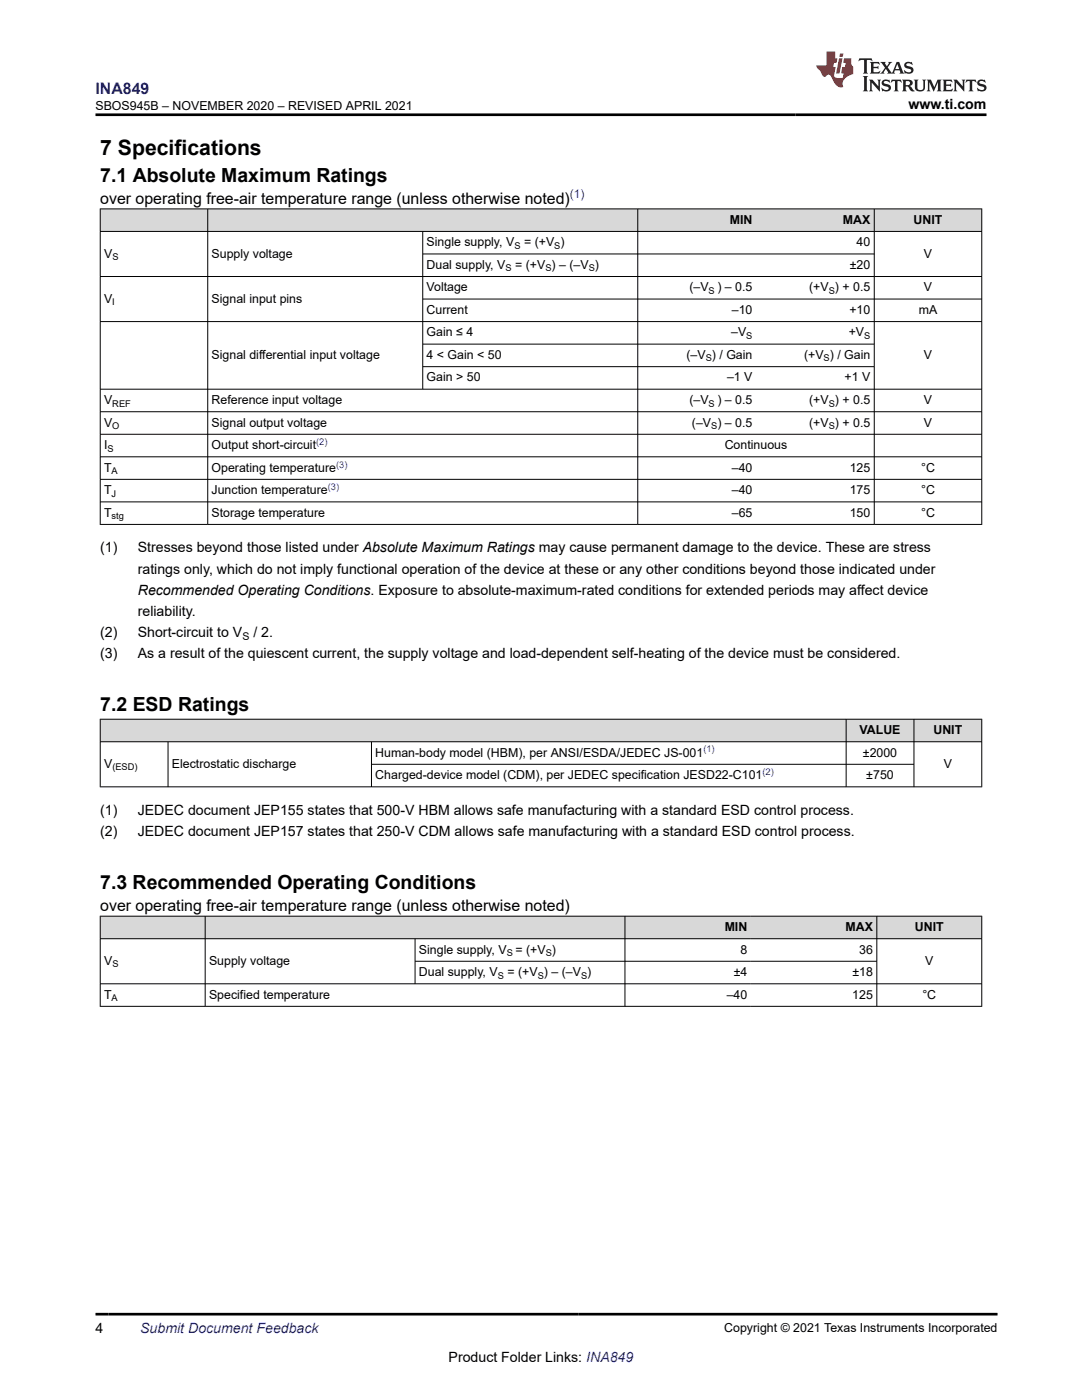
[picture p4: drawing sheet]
<svg xmlns="http://www.w3.org/2000/svg" width="216mm" height="279mm" viewBox="0 0 216 279" stroke-linecap="round" stroke-linejoin="round" font-family="sans-serif">
<defs><g id="words">
<text font-size="4.2" x="20" y="30.9">7 Specifications</text>
<g font-size="3.9">
<text x="20" y="36.3">7.1 Absolute Maximum Ratings</text>
<text x="20" y="142">7.2 ESD Ratings</text>
<text x="20" y="177.4">7.3 Recommended Operating Conditions</text>
</g>
<text font-size="3.2" fill="#00f" x="19.1" y="18.7">INA849</text>
<g font-size="3.2">
<text x="20" y="40.6">over operating free-air temperature range (unless otherwise noted)</text>
<text x="20" y="181.8">over operating free-air temperature range (unless otherwise noted)</text>
</g>
<g font-size="2.8">
<text x="181.3" y="21.8">www.ti.com</text>
<text x="20" y="110.2">(1)</text>
<text x="27.5" y="110.2">Stresses beyond those listed under Absolute Maximum Ratings may cause permanent damage to the device. These are stress</text>
<text x="27.5" y="118.7">Recommended Operating Conditions. Exposure to absolute-maximum-rated conditions for extended periods may affect device</text>
<text x="27.5" y="114.5">ratings only, which do not imply functional operation of the device at these or any other conditions beyond those indicated under</text>
<text x="27.5" y="122.9">reliability.</text>
<text x="20" y="131.4">(3)</text>
<text x="20" y="127.2">(2)</text>
<text x="27.5" y="131.4">As a result of the quiescent current, the supply voltage and load-dependent self-heating of the device must be considered.</text>
<text x="27.5" y="127.2">Short-circuit to V</text>
<text x="50.6" y="127.2">/ 2.</text>
<text x="20" y="162.6">(1)</text>
<text x="20" y="166.8">(2)</text>
<text x="27.5" y="162.6">JEDEC document JEP155 states that 500-V HBM allows safe manufacturing with a standard ESD control process.</text>
<text x="27.5" y="166.8">JEDEC document JEP157 states that 250-V CDM allows safe manufacturing with a standard ESD control process.</text>
<text x="19" y="266.1">4</text>
<text x="89.5" y="271.7">Product Folder Links: INA849</text>
</g>
<text font-size="2.8" fill="#00f" x="28" y="266.1">Submit Document Feedback</text>
<g font-size="2.5">
<text x="19" y="21.9">SBOS945B – NOVEMBER 2020 – REVISED APRIL 2021</text>
<text x="145.6" y="44.6">MIN</text>
<text x="168.2" y="44.6">MAX</text>
<text x="182.3" y="44.6">UNIT</text>
<text x="20.8" y="51.4">V</text>
<text x="42.2" y="51.4">Supply voltage</text>
<text x="85.1" y="49.1">Single supply, V</text>
<text x="85.1" y="53.6">Dual supply, V</text>
<text x="102.8" y="53.6">= (+V ) – (–V )</text>
<text x="104.6" y="49.1">= (+V )</text>
<text x="169.6" y="53.6">±20</text>
<text x="170.9" y="49.1">40</text>
<text x="184.4" y="51.4">V</text>
<text x="85.1" y="58.1">Voltage</text>
<text x="137.6" y="58.1">(–V</text>
<text x="143.1" y="58.1">) – 0.5</text>
<text x="161.5" y="58.1">(+V ) + 0.5</text>
<text x="184.4" y="58.1">V</text>
<text x="20.8" y="60.4">V</text>
<text x="42.2" y="60.4">Signal input pins</text>
<text x="85.1" y="62.6">Current</text>
<text x="146" y="62.6">–10</text>
<text x="169.5" y="62.6">+10</text>
<text x="183.3" y="62.6">mA</text>
<text x="42.2" y="71.6">Signal differential input voltage</text>
<text x="85.1" y="71.6">4 &lt; Gain &lt; 50</text>
<text x="85.1" y="67.1">Gain ≤ 4</text>
<text x="137" y="71.6">(–V ) / Gain</text>
<text x="145.9" y="67.1">–V</text>
<text x="160.4" y="71.6">(+V ) / Gain</text>
<text x="169.4" y="67.1">+V</text>
<text x="184.4" y="71.6">V</text>
<text x="85.1" y="76.1">Gain &gt; 50</text>
<text x="145.1" y="76.1">–1 V</text>
<text x="168.5" y="76.1">+1 V</text>
<text x="20.8" y="80.6">V</text>
<text x="42.2" y="80.6">Reference input voltage</text>
<text x="137.6" y="80.6">(–V</text>
<text x="143.1" y="80.6">) – 0.5</text>
<text x="161.5" y="80.6">(+V ) + 0.5</text>
<text x="184.4" y="80.6">V</text>
<text x="20.8" y="85.1">V</text>
<text x="20.8" y="89.6">I</text>
<text x="42.2" y="85.1">Signal output voltage</text>
<text x="42.2" y="89.6">Output short-circuit</text>
<text x="138.1" y="85.1">(–V ) – 0.5</text>
<text x="144.6" y="89.6">Continuous</text>
<text x="161.5" y="85.1">(+V ) + 0.5</text>
<text x="184.4" y="85.1">V</text>
<text x="20.8" y="94.1">T</text>
<text x="42.2" y="94.1">Operating temperature</text>
<text x="146" y="94.1">–40</text>
<text x="169.6" y="94.1">125</text>
<text x="183.8" y="94.1">°C</text>
<text x="20.8" y="98.6">T</text>
<text x="42.2" y="98.6">Junction temperature</text>
<text x="146" y="98.6">–40</text>
<text x="169.6" y="98.6">175</text>
<text x="183.8" y="98.6">°C</text>
<text x="20.8" y="103.1">T</text>
<text x="42.2" y="103.1">Storage temperature</text>
<text x="146" y="103.1">–65</text>
<text x="169.6" y="103.1">150</text>
<text x="183.8" y="103.1">°C</text>
<text x="171.5" y="146.5">VALUE</text>
<text x="186.3" y="146.5">UNIT</text>
<text x="20.8" y="153.2">V</text>
<text x="34.3" y="153.2">Electrostatic discharge</text>
<text x="74.9" y="151">Human-body model (HBM), per ANSI/ESDA/JEDEC JS-001</text>
<text x="74.9" y="155.5">Charged-device model (CDM), per JEDEC specification JESD22-C101</text>
<text x="172.2" y="151">±2000</text>
<text x="172.9" y="155.5">±750</text>
<text x="188.3" y="153.2">V</text>
<text x="144.6" y="185.8">MIN</text>
<text x="168.7" y="185.8">MAX</text>
<text x="182.5" y="185.8">UNIT</text>
<text x="83.6" y="190.3">Single supply, V</text>
<text x="102.9" y="190.3">= (+V )</text>
<text x="147.8" y="190.3">8</text>
<text x="171.4" y="190.3">36</text>
<text x="20.8" y="192.6">V</text>
<text x="41.7" y="192.6">Supply voltage</text>
<text x="83.6" y="194.8">Dual supply, V</text>
<text x="101.3" y="194.8">= (+V ) – (–V )</text>
<text x="146.4" y="194.8">±4</text>
<text x="170.1" y="194.8">±18</text>
<text x="184.6" y="192.6">V</text>
<text x="20.8" y="199.3">T</text>
<text x="41.7" y="199.3">Specified temperature</text>
<text x="145" y="199.3">–40</text>
<text x="170.1" y="199.3">125</text>
<text x="184" y="199.3">°C</text>
<text x="144.5" y="265.8">Copyright © 2021 Texas Instruments Incorporated</text>
</g>
<text font-size="2.4" fill="#00f" x="113.7" y="39.6">(1)</text>
<text font-size="2.1" x="48.4" y="127.7">S</text>
<g font-size="1.9">
<text x="22.4" y="51.9">S</text>
<text x="102.6" y="49.6">S</text>
<text x="110.6" y="49.6">S</text>
<text x="100.9" y="54.1">S</text>
<text x="108.8" y="54.1">S</text>
<text x="117.5" y="54.1">S</text>
<text x="141.4" y="58.6">S</text>
<text x="165.4" y="58.6">S</text>
<text x="22.4" y="60.9">I</text>
<text x="148.9" y="67.6">S</text>
<text x="172.4" y="67.6">S</text>
<text x="140.8" y="72.1">S</text>
<text x="164.3" y="72.1">S</text>
<text x="22.4" y="81.1">REF</text>
<text x="141.4" y="81.1">S</text>
<text x="165.4" y="81.1">S</text>
<text x="22.4" y="85.6">O</text>
<text x="141.9" y="85.6">S</text>
<text x="165.4" y="85.6">S</text>
<text x="21.5" y="90.1">S</text>
<text x="22.3" y="94.6">A</text>
<text x="22.3" y="99.1">J</text>
<text x="22.3" y="103.6">stg</text>
<text x="22.4" y="153.7">(ESD)</text>
<text x="101.1" y="190.8">S</text>
<text x="108.9" y="190.8">S</text>
<text x="22.4" y="193">S</text>
<text x="99.3" y="195.3">S</text>
<text x="107.3" y="195.3">S</text>
<text x="115.9" y="195.3">S</text>
<text x="22.3" y="199.8">A</text>
</g>
<g font-size="1.9" fill="#00f">
<text x="63.1" y="88.8">(2)</text>
<text x="67.1" y="93.3">(3)</text>
<text x="65.4" y="97.8">(3)</text>
<text x="140.4" y="150.2">(1)</text>
<text x="152.2" y="154.7">(2)</text>
</g>
</g></defs>
<g fill="#d8d8d8">
<path d="M20 41.7h175.9v4.5h-175.9z" fill-rule="evenodd"/>
<path d="M20.1 41.8h21.3v4.3h-21.3z" fill-rule="evenodd"/>
<path d="M41.5 41.8h85.7v4.3h-85.7z" fill-rule="evenodd"/>
<path d="M127.3 41.8h23.6v4.3h-23.6z" fill-rule="evenodd"/>
<path d="M150.9 41.8h23.5v4.3h-23.5z" fill-rule="evenodd"/>
<path d="M174.5 41.8h21.3v4.3h-21.3z" fill-rule="evenodd"/>
</g>
<g fill="none" stroke="#000" stroke-width=".2">
<path d="M19.9 41.7h176.1M19.9 46.2h176.1M19.9 55.2h176.1M20 41.6v63.1M41.5 41.6v63.1M84.4 46.2v31.5M84.4 50.7h90.1M84.4 59.7h111.6M127.3 41.6v63.1M174.4 41.6v63.1M195.9 41.6v63.1M19.9 64.2h176.1"/>
<path d="M19.9 77.7h176.1M84.4 68.7h90.1M84.4 73.2h90.1M19.9 82.2h176.1M19.9 86.7h176.1M19.9 91.2h176.1M19.9 95.7h176.1M19.9 100.2h176.1M19.9 104.7h176.1"/>
</g>
<g fill="#d8d8d8">
<path d="M20 143.5h175.9v4.5h-175.9z" fill-rule="evenodd"/>
<path d="M20.1 143.6h148.7v4.4h-148.7z" fill-rule="evenodd"/>
<path d="M168.9 143.6h13.4v4.4h-13.4z" fill-rule="evenodd"/>
<path d="M182.4 143.6h13.4v4.4h-13.4z" fill-rule="evenodd"/>
</g>
<path d="M19.9 143.5h176.1M19.9 148h176.1M19.9 157h176.1M20 143.5v13.6M33.5 148v9.1M74.1 148v9.1M74.1 152.5h108.3M168.8 143.5v13.6M182.4 143.5v13.6M195.9 143.5v13.6" fill="none" stroke="#000" stroke-width=".2"/>
<g fill="#d8d8d8">
<path d="M20 182.8h175.9v4.5h-175.9z" fill-rule="evenodd"/>
<path d="M20.1 182.9h20.8v4.4h-20.8z" fill-rule="evenodd"/>
<path d="M41 182.9h83.6v4.4h-83.6z" fill-rule="evenodd"/>
<path d="M124.8 182.9h25v4.4h-25z" fill-rule="evenodd"/>
<path d="M149.8 182.9h25.1v4.4h-25.1z" fill-rule="evenodd"/>
<path d="M175 182.9h20.8v4.4h-20.8z" fill-rule="evenodd"/>
</g>
<path d="M19.9 182.8h176.1M19.9 187.3h176.1M19.9 196.3h176.1M20 182.8v18.1M40.9 182.8v18.1M82.8 187.3v9.1M82.8 191.8h92.2M124.7 182.8v18.1M175 182.8v18.1M195.9 182.8v18.1M19.9 200.8h176.1" fill="none" stroke="#000" stroke-width=".2"/>
<path d="M171.5 11.6l-.2 .6 .5-.2h.6v.1v2.2l-.2 .4h1l-.2-.4v-2.2v-.1h.5l.6 .2-.2-.6zM173.6 12.4l.2 .3v1.6l-.2 .4h1.9l.1-.6a1.08 1.08 0 0 1-1.3 .2v-.7h.6l.4 .2v-.7l-.4 .2h-.6v-.5l.2-.2a1 1 0 0 1 1 .3l-.1-.5zM175.7 12.4l.9 1.1-1 1.2h.9l-.2-.2 .5-.8 .4 .8-.2 .2h1.6l-.2-.2 .2-.5h.9l.1 .5-.1 .2h.9l-.2-.4-.8-1.9h-.5l-.9 2.1-.9-1.1 .9-1h-.8l.2 .2-.4 .6-.4-.6 .2-.2zM179 12.8l.4 1h-.7zM180.7 12.5a.65 .65 0 0 0-.2 .7 .65 .65 0 0 0 .6 .5l.6 .1 .1 .3a.79 .79 0 0 1-.7 .4 .79 .79 0 0 1-.7-.5l.1 .7 .2-.1a.93 .93 0 0 0 1.1 0 .93 .93 0 0 0 .4-.9 1.46 1.46 0 0 0-1.2-.6l-.1-.3a1.09 1.09 0 0 1 1.2 .2l-.2-.6-.1 .1-.5-.2zM172.2 15.2l.2 .4v2.2l-.2 .4h1l-.2-.4v-2.2l.2-.4zM173.4 15.9l.2 .4v1.5l-.2 .4h.8l-.3-.4 .1-1.3 1.6 1.8v-2l.2-.4h-.7l.1 .2 .1 1.1-1.2-1.3zM176.2 16a.65 .65 0 0 0-.2 .8 .65 .65 0 0 0 .6 .4l.6 .2 .1 .2a.79 .79 0 0 1-.7 .4 .79 .79 0 0 1-.7-.5l.1 .7 .2-.1a.93 .93 0 0 0 1.1 .1 .93 .93 0 0 0 .4-1 1.46 1.46 0 0 0-1.2-.5l-.1-.4a1.09 1.09 0 0 1 1.2 .2l-.1-.6-.2 .1-.5-.1zM177.9 15.9l-.1 .6a.63 .63 0 0 1 .8-.3v1.6l-.3 .4h1l-.2-.4v-1.6a.66 .66 0 0 1 .8 .3l-.1-.6zM180 15.9l.2 .4v1.5l-.2 .4h1l-.2-.2-.1-.7h.5l.1 .2a.79 .79 0 0 0 1.2 .6l-1-.9a.61 .61 0 0 0 .6-.6 .61 .61 0 0 0-.5-.7zM180.8 16.2h.1a.47 .47 0 0 1 .5 .1 .47 .47 0 0 1 .1 .5l-.1 .1-.7 .1zM182.3 15.9l.2 .2a2.27 2.27 0 0 0 .4 2 1.04 1.04 0 0 0 1.7-.7v-1.3l.2-.2h-.8l.2 .4v1.1a.6 .6 0 0 1-.6 .6 .6 .6 0 0 1-.6-.6v-1.1l.3-.4zM184.9 15.9l.2 .4v1.5l-.2 .4h.8l-.3-.4v-1.4l.9 1.9 .9-1.9v1.4l-.3 .4h1l-.2-.4v-1.5l.2-.4h-.8l-.7 1.5-.6-1.5zM188.1 15.9l.2 .4v1.5l-.2 .4h1.9l.1-.6a1.09 1.09 0 0 1-1.3 .2v-.7h.6l.4 .2v-.6l-.4 .2h-.6v-.6l.2-.1a1.01 1.01 0 0 1 1 .3l-.1-.6zM190.2 15.9l.3 .4v1.5l-.3 .4h.8l-.2-.4v-1.3l1.6 1.8v-2l.2-.4h-.7l.2 .2v1.1l-1.2-1.3zM192.8 15.9l-.1 .6a.63 .63 0 0 1 .8-.3v1.6l-.3 .4h1l-.2-.4v-1.6a.66 .66 0 0 1 .8 .3l-.1-.6zM195.2 16a.65 .65 0 0 0-.2 .8 .65 .65 0 0 0 .6 .4l.6 .2 .2 .2a.79 .79 0 0 1-.7 .4 .79 .79 0 0 1-.7-.5l.1 .7 .2-.1a.93 .93 0 0 0 1 .1 .93 .93 0 0 0 .5-1 1.46 1.46 0 0 0-1.3-.5v-.4a1.09 1.09 0 0 1 1.2 .2l-.2-.6-.2 .1-.5-.1z" fill="#231f20"/>
<path d="M164.9 10.3v2.7h-2l.1 .4 .8 1a.95 .95 0 0 0 1 .9 .59 .59 0 0 1 .5-.4 .59 .59 0 0 1 .5 .3l.4 .8a1.59 1.59 0 0 0 2.1 1.4 1.61 1.61 0 0 1 1-2.3l1-.3-.1-1.5a1.59 1.59 0 0 1-.3-1.7h-1.5l-.2 .9h.6l-.2 .9h-.5l-.2 .9v.3l.4 .1-.1 .9h-.7a.73 .73 0 0 1-1-.7l.3-1.5h-.5l.1-.9h.5l.2-.9h-.5v-1.3zM167.4 11.6l-.6 3.1h.7l.6-3.1zM167.6 10.7l-.1 .6h.7l.1-.6z" fill="#ed1c24"/>
<path d="M19 22.9h177.8M19 262.3h180" fill="none" stroke="#000" stroke-width=".53"/>
<use href="#words"/>
</svg>
